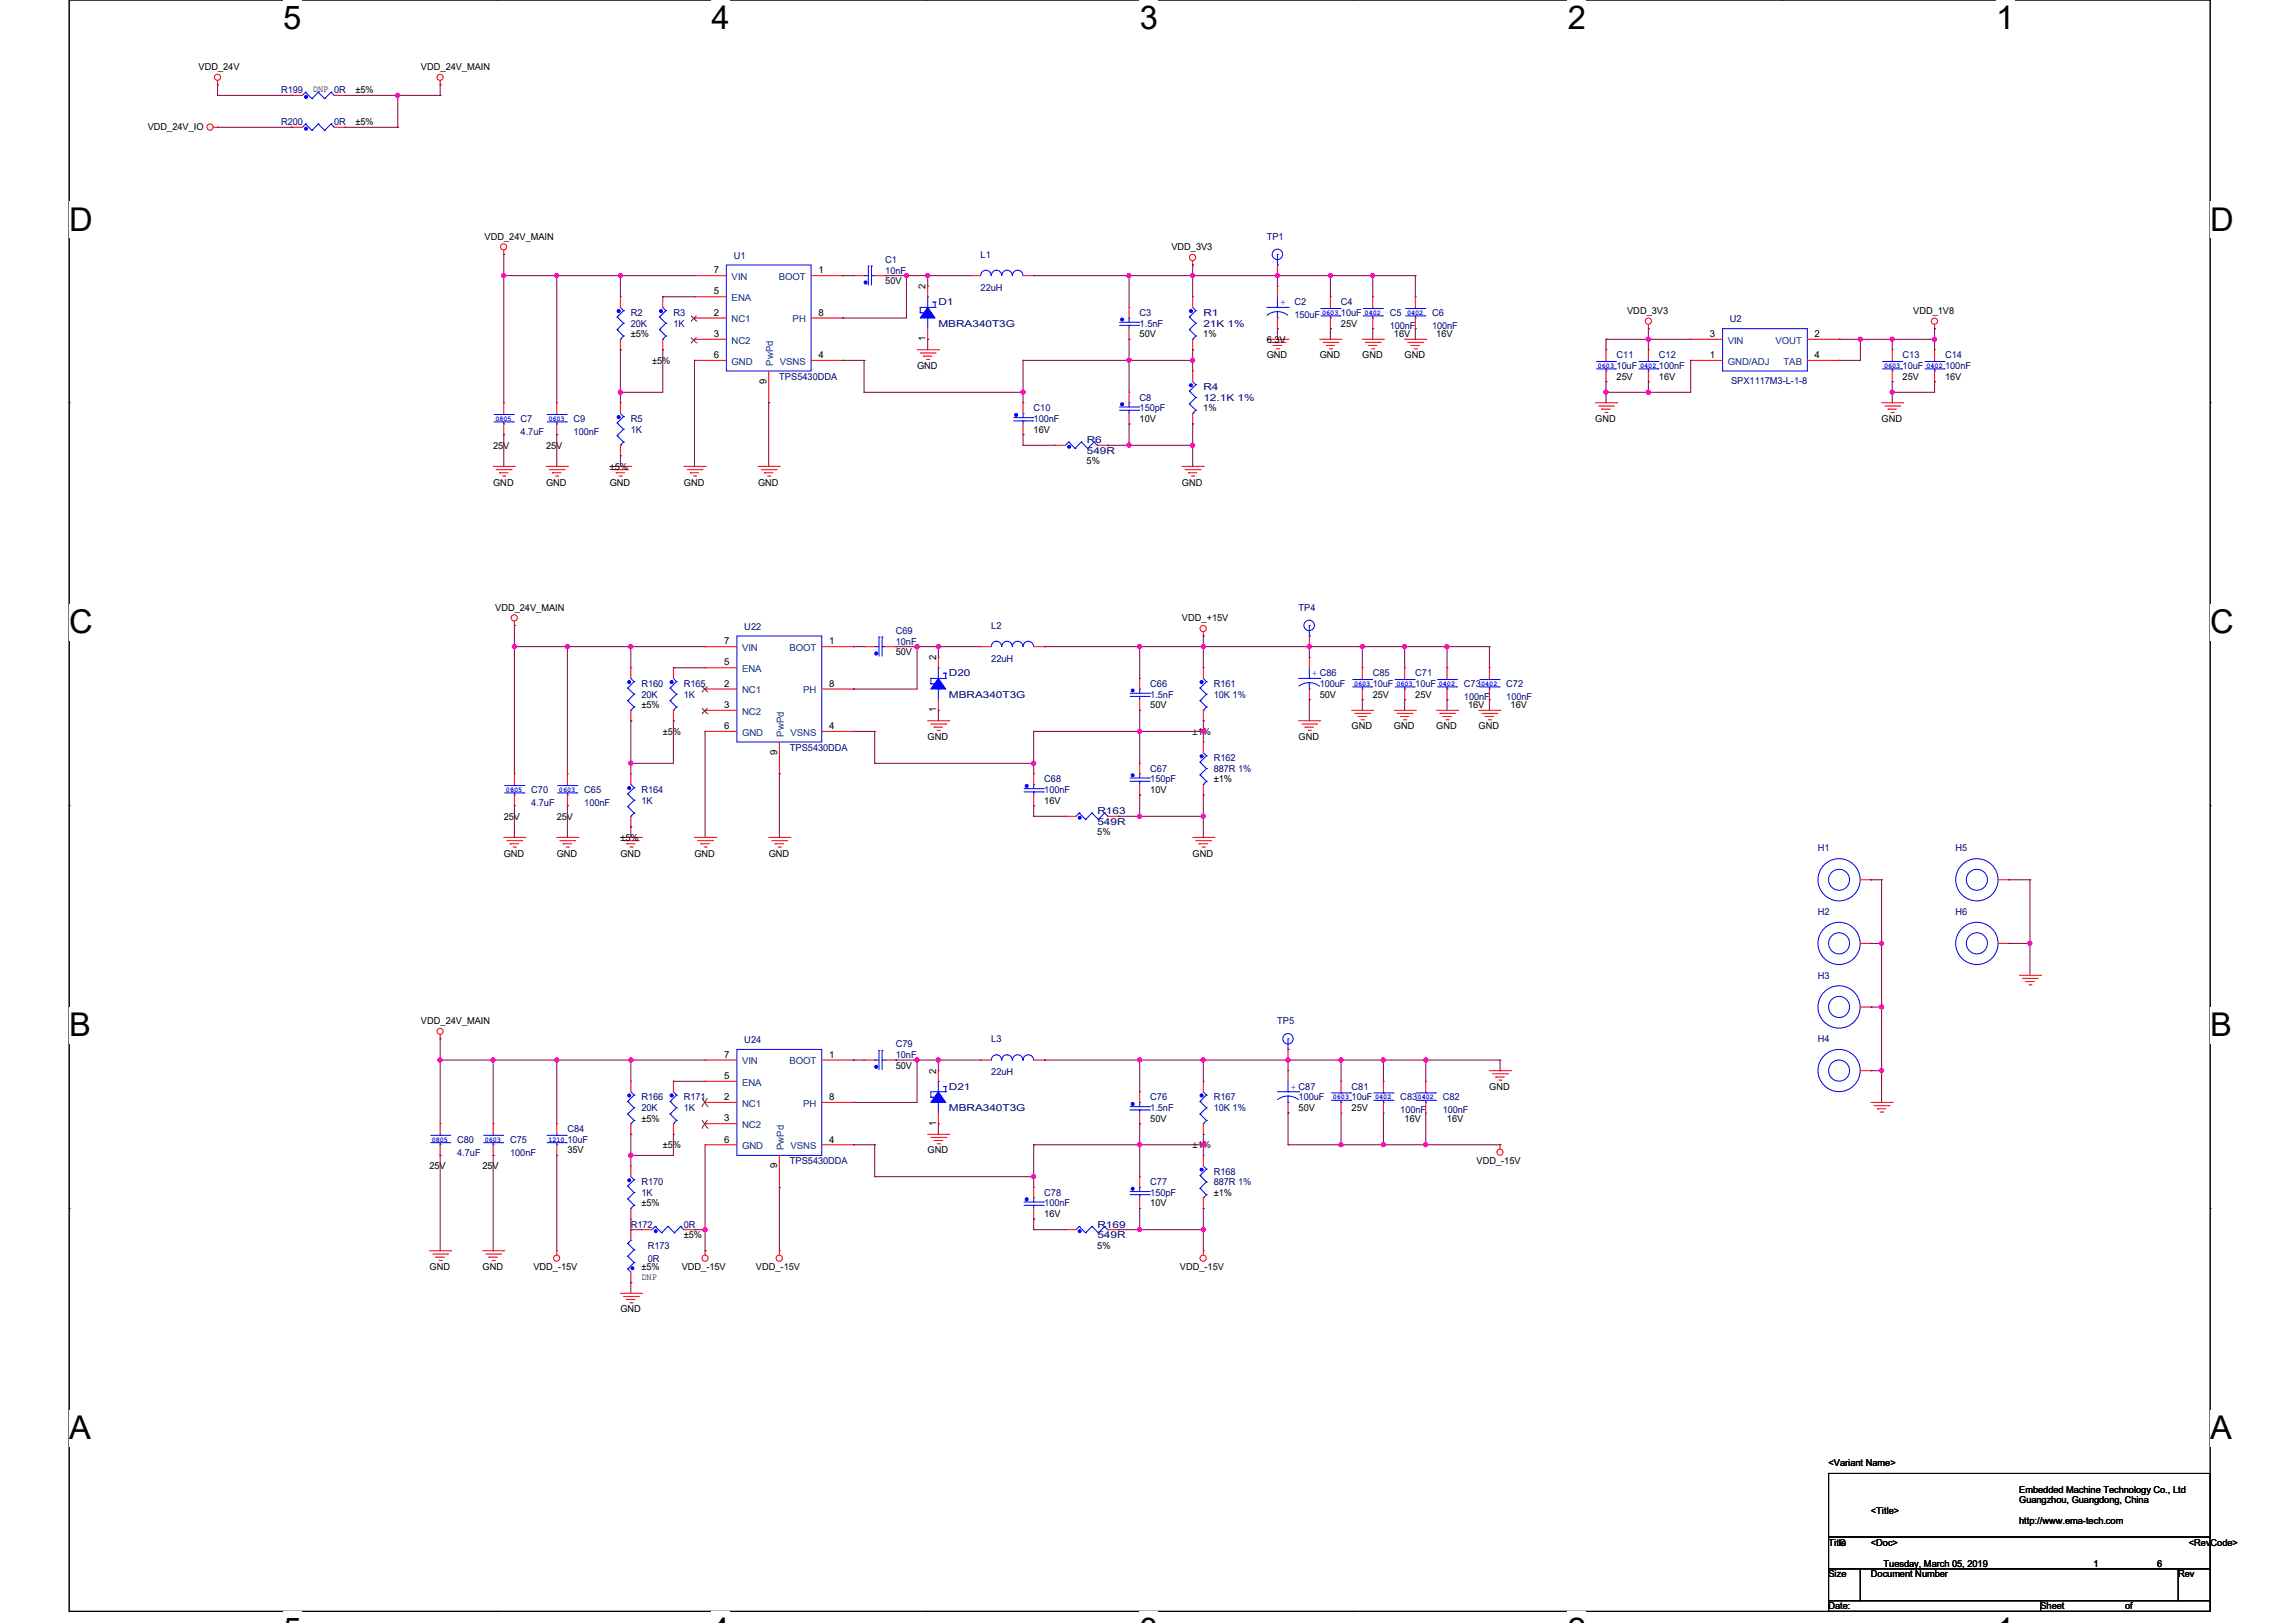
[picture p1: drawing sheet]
<svg xmlns="http://www.w3.org/2000/svg" width="297mm" height="210mm" viewBox="0 0 297 210" stroke-linecap="round" stroke-linejoin="round" font-family="sans-serif">
<defs><g id="words">
<g font-size="4.2">
<text x="36.7" y="3.8">5</text>
<text x="92.1" y="3.8">4</text>
<text x="147.5" y="3.8">3</text>
<text x="202.9" y="3.8">2</text>
<text x="258.3" y="3.8">1</text>
<text x="9" y="29.8">D</text>
<text x="286" y="29.8">D</text>
<text x="9" y="82">C</text>
<text x="286" y="82">C</text>
<text x="9" y="134.1">B</text>
<text x="286" y="134.1">B</text>
<text x="9" y="186.2">A</text>
<text x="286" y="186.2">A</text>
</g>
<g font-size="1.2">
<text x="25.7" y="9.1">VDD_24V</text>
<text x="40.5" y="11.9">DNP 0R</text>
<text x="54.5" y="9.1">VDD_24V_MAIN</text>
<text x="19.1" y="16.8">VDD_24V_IO</text>
<text x="46" y="12.1">±5%</text>
<text x="46" y="16.2">±5%</text>
<text x="62.7" y="31">VDD_24V_MAIN</text>
<text x="92.4" y="35.4">7</text>
<text x="105.9" y="35.4">1</text>
<text x="151.6" y="32.4">VDD_3V3</text>
<text x="92.4" y="38.1">5</text>
<text x="92.4" y="40.9">2</text>
<text x="105.9" y="40.9">8</text>
<text x="114.6" y="36.8">50V</text>
<text x="119.8" y="37.4" transform="rotate(-90 119.8 37.4)">2</text>
<text x="210.6" y="40.6">VDD_3V3</text>
<text x="247.6" y="40.6">VDD_1V8</text>
<text x="81.6" y="43.6">±5%</text>
<text x="84.4" y="47.1">±5%</text>
<text x="92.4" y="43.6">3</text>
<text x="92.4" y="46.3">6</text>
<text x="105.9" y="46.3">4</text>
<text x="118.7" y="47.8">GND</text>
<text x="119.8" y="44.2" transform="rotate(-90 119.8 44.2)">1</text>
<text x="147.5" y="43.6">50V</text>
<text x="155.7" y="43.6">1%</text>
<text x="163.9" y="46.4">GND</text>
<text x="163.9" y="44.3">6.3V</text>
<text x="170.8" y="46.4">GND</text>
<text x="173.5" y="42.3">25V</text>
<text x="176.3" y="46.4">GND</text>
<text x="180.4" y="43.6">16V</text>
<text x="181.8" y="46.4">GND</text>
<text x="185.9" y="43.6">16V</text>
<text x="221.3" y="46.3">1</text>
<text x="221.3" y="43.6">3</text>
<text x="234.8" y="43.6">2</text>
<text x="234.8" y="46.3">4</text>
<text x="99.2" y="49.7" transform="rotate(-90 99.2 49.7)">9</text>
<text x="155.7" y="53.2">1%</text>
<text x="209.2" y="49.1">25V</text>
<text x="214.7" y="49.1">16V</text>
<text x="246.2" y="49.1">25V</text>
<text x="251.7" y="49.1">16V</text>
<text x="63.8" y="58">25V</text>
<text x="70.7" y="58">25V</text>
<text x="133.8" y="56">16V</text>
<text x="147.5" y="54.6">10V</text>
<text x="206.4" y="54.6">GND</text>
<text x="243.5" y="54.6">GND</text>
<text x="63.8" y="62.8">GND</text>
<text x="70.7" y="62.8">GND</text>
<text x="78.9" y="62.8">GND</text>
<text x="78.9" y="60.8">±5%</text>
<text x="88.5" y="62.8">GND</text>
<text x="98.1" y="62.8">GND</text>
<text x="140.6" y="60.1">5%</text>
<text x="153" y="62.8">GND</text>
<text x="64.1" y="79">VDD_24V_MAIN</text>
<text x="93.7" y="83.4">7</text>
<text x="107.3" y="83.4">1</text>
<text x="153" y="80.4">VDD_+15V</text>
<text x="93.7" y="86.1">5</text>
<text x="93.7" y="88.9">2</text>
<text x="107.3" y="88.9">8</text>
<text x="115.9" y="84.8">50V</text>
<text x="121.1" y="85.4" transform="rotate(-90 121.1 85.4)">2</text>
<text x="83" y="91.7">±5%</text>
<text x="85.8" y="95.1">±5%</text>
<text x="93.7" y="91.6">3</text>
<text x="93.7" y="94.3">6</text>
<text x="107.3" y="94.3">4</text>
<text x="120" y="95.8">GND</text>
<text x="121.1" y="92.2" transform="rotate(-90 121.1 92.2)">1</text>
<text x="148.9" y="91.7">50V</text>
<text x="154.3" y="95.1">±1%</text>
<text x="168.1" y="95.8">GND</text>
<text x="170.8" y="90.3">50V</text>
<text x="174.9" y="94.4">GND</text>
<text x="177.6" y="90.3">25V</text>
<text x="180.4" y="94.4">GND</text>
<text x="183.1" y="90.3">25V</text>
<text x="185.9" y="94.4">GND</text>
<text x="190" y="91.7">16V</text>
<text x="191.4" y="94.4">GND</text>
<text x="195.5" y="91.7">16V</text>
<text x="100.6" y="97.7" transform="rotate(-90 100.6 97.7)">9</text>
<text x="157.1" y="101.2">±1%</text>
<text x="65.2" y="106">25V</text>
<text x="72" y="106">25V</text>
<text x="135.1" y="104">16V</text>
<text x="148.9" y="102.6">10V</text>
<text x="65.2" y="110.8">GND</text>
<text x="72" y="110.8">GND</text>
<text x="80.3" y="110.8">GND</text>
<text x="80.3" y="108.8">±5%</text>
<text x="89.9" y="110.8">GND</text>
<text x="99.5" y="110.8">GND</text>
<text x="142" y="108.1">5%</text>
<text x="154.3" y="110.8">GND</text>
<text x="54.5" y="132.5">VDD_24V_MAIN</text>
<text x="93.7" y="136.9">7</text>
<text x="107.3" y="136.9">1</text>
<text x="93.7" y="139.6">5</text>
<text x="93.7" y="142.3">2</text>
<text x="107.3" y="142.3">8</text>
<text x="115.9" y="138.3">50V</text>
<text x="121.1" y="139" transform="rotate(-90 121.1 139)">2</text>
<text x="168.1" y="143.8">50V</text>
<text x="174.9" y="143.8">25V</text>
<text x="192.7" y="141">GND</text>
<text x="73.4" y="149.2">35V</text>
<text x="83" y="145.1">±5%</text>
<text x="85.8" y="148.6">±5%</text>
<text x="93.7" y="145.1">3</text>
<text x="93.7" y="147.8">6</text>
<text x="107.3" y="147.8">4</text>
<text x="120" y="149.2">GND</text>
<text x="121.1" y="145.7" transform="rotate(-90 121.1 145.7)">1</text>
<text x="148.9" y="145.1">50V</text>
<text x="154.3" y="148.6">±1%</text>
<text x="181.8" y="145.1">16V</text>
<text x="187.2" y="145.1">16V</text>
<text x="55.6" y="151.3">25V</text>
<text x="62.4" y="151.3">25V</text>
<text x="100.6" y="151.2" transform="rotate(-90 100.6 151.2)">9</text>
<text x="157.1" y="154.8">±1%</text>
<text x="191.1" y="150.6">VDD_-15V</text>
<text x="83" y="156.1">±5%</text>
<text x="88.5" y="160.2">±5%</text>
<text x="135.1" y="157.5">16V</text>
<text x="142" y="161.6">5%</text>
<text x="148.9" y="156.1">10V</text>
<text x="55.6" y="164.3">GND</text>
<text x="62.4" y="164.3">GND</text>
<text x="69" y="164.3">VDD_-15V</text>
<text x="83" y="165.6">DNP</text>
<text x="83" y="164.3">±5%</text>
<text x="88.2" y="164.3">VDD_-15V</text>
<text x="97.8" y="164.3">VDD_-15V</text>
<text x="152.7" y="164.3">VDD_-15V</text>
<text x="80.3" y="169.8">GND</text>
<text x="236.6" y="189.7">&lt;Variant Name&gt;</text>
<text x="242.1" y="195.9">&lt;Title&gt;</text>
<text x="261.3" y="193.1">Embedded Machine Technology Co., Ltd</text>
<text x="261.3" y="197.3">http://www.ema-tech.com</text>
<text x="261.3" y="194.5">Guangzhou, Guangdong, China</text>
<text x="236.6" y="200">Title</text>
<text x="238" y="200">C</text>
<text x="242.1" y="200">&lt;Doc&gt;</text>
<text x="243.8" y="202.8">Tuesday, March 05, 2019</text>
<text x="270.9" y="202.8">1</text>
<text x="279.1" y="202.8">6</text>
<text x="283.3" y="200">&lt;RevCode&gt;</text>
<text x="236.6" y="204.1">Size</text>
<text x="236.6" y="208.2">Date:</text>
<text x="242.1" y="204.1">Document Number</text>
<text x="264.1" y="208.2">Sheet</text>
<text x="275" y="208.2">of</text>
<text x="281.9" y="204.1">Rev</text>
</g>
<g font-size="1.2" fill="#000080">
<text x="36.4" y="12.1">R199</text>
<text x="36.4" y="16.2">R200</text>
<text x="43.2" y="16.2">0R</text>
<text x="94.9" y="33.5">U1</text>
<text x="114.6" y="34">C1</text>
<text x="114.6" y="35.4">10nF</text>
<text x="126.9" y="33.4">L1</text>
<text x="163.9" y="31">TP1</text>
<text x="81.6" y="40.9">R2</text>
<text x="87.1" y="40.9">R3</text>
<text x="121.4" y="39.5">D1</text>
<text x="126.9" y="37.6">22uH</text>
<text x="147.5" y="40.9">C3</text>
<text x="155.7" y="40.9">R1</text>
<text x="167.5" y="39.5">C2</text>
<text x="167.5" y="41.2">150uF</text>
<text x="173.5" y="39.5">C4</text>
<text x="173.5" y="40.9">10uF</text>
<text x="179.8" y="40.9">C5</text>
<text x="185.3" y="40.9">C6</text>
<text x="223.9" y="41.7">U2</text>
<text x="81.6" y="42.3">20K</text>
<text x="87.1" y="42.3">1K</text>
<text x="121.4" y="42.3">MBRA340T3G</text>
<text x="147.5" y="42.3">1.5nF</text>
<text x="155.7" y="42.3">21K 1%</text>
<text x="179.8" y="42.5">100nF</text>
<text x="185.3" y="42.5">100nF</text>
<text x="209.2" y="46.4">C11</text>
<text x="209.2" y="47.8">10uF</text>
<text x="214.7" y="46.4">C12</text>
<text x="214.7" y="47.8">100nF</text>
<text x="246.2" y="46.4">C13</text>
<text x="246.2" y="47.8">10uF</text>
<text x="251.7" y="46.4">C14</text>
<text x="251.7" y="47.8">100nF</text>
<text x="100.9" y="49.1">TPS5430DDA</text>
<text x="133.8" y="53.2">C10</text>
<text x="147.5" y="51.9">C8</text>
<text x="147.5" y="53.2">150pF</text>
<text x="155.7" y="50.5">R4</text>
<text x="155.7" y="51.9">12.1K 1%</text>
<text x="224" y="49.7">SPX1117M3-L-1-8</text>
<text x="67.4" y="54.6">C7</text>
<text x="67.4" y="56.3">4.7uF</text>
<text x="74.2" y="54.6">C9</text>
<text x="74.2" y="56.3">100nF</text>
<text x="81.6" y="54.6">R5</text>
<text x="81.6" y="56">1K</text>
<text x="133.8" y="54.6">100nF</text>
<text x="140.6" y="57.4">R6</text>
<text x="140.6" y="58.7">549R</text>
<text x="96.3" y="81.5">U22</text>
<text x="115.9" y="82">C69</text>
<text x="115.9" y="83.4">10nF</text>
<text x="128.3" y="81.4">L2</text>
<text x="168.1" y="79">TP4</text>
<text x="83" y="88.9">R160</text>
<text x="88.5" y="88.9">R165</text>
<text x="122.8" y="87.5">D20</text>
<text x="128.3" y="85.6">22uH</text>
<text x="148.9" y="88.9">C66</text>
<text x="157.1" y="88.9">R161</text>
<text x="170.8" y="88.9">100uF</text>
<text x="177.6" y="87.5">C85</text>
<text x="177.6" y="88.9">10uF</text>
<text x="183.1" y="87.5">C71</text>
<text x="183.1" y="88.9">10uF</text>
<text x="189.4" y="88.9">C73</text>
<text x="194.9" y="88.9">C72</text>
<text x="83" y="90.3">20K</text>
<text x="88.5" y="90.3">1K</text>
<text x="122.8" y="90.3">MBRA340T3G</text>
<text x="148.9" y="90.3">1.5nF</text>
<text x="157.1" y="90.3">10K 1%</text>
<text x="189.4" y="90.6">100nF</text>
<text x="194.9" y="90.6">100nF</text>
<text x="102.2" y="97.1">TPS5430DDA</text>
<text x="135.1" y="101.2">C68</text>
<text x="148.9" y="99.9">C67</text>
<text x="148.9" y="101.2">150pF</text>
<text x="157.1" y="98.5">R162</text>
<text x="157.1" y="99.9">887R 1%</text>
<text x="68.7" y="102.6">C70</text>
<text x="68.7" y="104.3">4.7uF</text>
<text x="75.6" y="102.6">C65</text>
<text x="75.6" y="104.3">100nF</text>
<text x="83" y="102.6">R164</text>
<text x="83" y="104">1K</text>
<text x="135.1" y="102.6">100nF</text>
<text x="142" y="105.4">R163</text>
<text x="142" y="106.7">549R</text>
<text x="235.3" y="110.2">H1</text>
<text x="253.1" y="110.2">H5</text>
<text x="235.3" y="118.4">H2</text>
<text x="253.1" y="118.4">H6</text>
<text x="235.3" y="126.6">H3</text>
<text x="96.3" y="135">U24</text>
<text x="115.9" y="135.5">C79</text>
<text x="115.9" y="136.9">10nF</text>
<text x="128.3" y="134.9">L3</text>
<text x="165.3" y="132.5">TP5</text>
<text x="235.3" y="134.9">H4</text>
<text x="83" y="142.4">R166</text>
<text x="83" y="143.8">20K</text>
<text x="88.5" y="142.4">R171</text>
<text x="88.5" y="143.8">1K</text>
<text x="122.8" y="141">D21</text>
<text x="122.8" y="143.8">MBRA340T3G</text>
<text x="128.3" y="139.1">22uH</text>
<text x="148.9" y="142.4">C76</text>
<text x="148.9" y="143.8">1.5nF</text>
<text x="157.1" y="142.4">R167</text>
<text x="157.1" y="143.8">10K 1%</text>
<text x="168.1" y="142.4">100uF</text>
<text x="174.9" y="141">C81</text>
<text x="174.9" y="142.4">10uF</text>
<text x="181.2" y="142.4">C83</text>
<text x="186.7" y="142.4">C82</text>
<text x="59.2" y="147.9">C80</text>
<text x="59.2" y="149.5">4.7uF</text>
<text x="66" y="147.9">C75</text>
<text x="66" y="149.5">100nF</text>
<text x="73.4" y="146.5">C84</text>
<text x="73.4" y="147.9">10uF</text>
<text x="181.2" y="144">100nF</text>
<text x="186.7" y="144">100nF</text>
<text x="83" y="153.4">R170</text>
<text x="83" y="154.8">1K</text>
<text x="102.2" y="150.6">TPS5430DDA</text>
<text x="135.1" y="154.8">C78</text>
<text x="148.9" y="153.4">C77</text>
<text x="148.9" y="154.8">150pF</text>
<text x="157.1" y="152">R168</text>
<text x="157.1" y="153.4">887R 1%</text>
<text x="81.6" y="158.9">R172</text>
<text x="83.8" y="161.6">R173</text>
<text x="88.5" y="158.9">0R</text>
<text x="135.1" y="156.1">100nF</text>
<text x="142" y="158.9">R169</text>
<text x="142" y="160.2">549R</text>
<text x="83.8" y="163.2">0R</text>
</g>
<g font-size="1.2" fill="#004080">
<text x="94.7" y="36.2">VIN</text>
<text x="94.7" y="39">ENA</text>
<text x="94.7" y="41.7">NC1</text>
<text x="100.8" y="36.2">BOOT</text>
<text x="102.6" y="41.7">PH</text>
<text x="94.7" y="44.5">NC2</text>
<text x="94.7" y="47.2">GND</text>
<text x="100.1" y="47.3" transform="rotate(-90 100.1 47.3)">PwPd</text>
<text x="100.9" y="47.2">VSNS</text>
<text x="223.6" y="47.2">GND/ADJ</text>
<text x="223.6" y="44.5">VIN</text>
<text x="229.8" y="44.5">VOUT</text>
<text x="230.8" y="47.2">TAB</text>
<text x="96" y="84.2">VIN</text>
<text x="96" y="87">ENA</text>
<text x="96" y="89.7">NC1</text>
<text x="102.2" y="84.2">BOOT</text>
<text x="103.9" y="89.7">PH</text>
<text x="96" y="92.5">NC2</text>
<text x="96" y="95.2">GND</text>
<text x="101.4" y="95.3" transform="rotate(-90 101.4 95.3)">PwPd</text>
<text x="102.3" y="95.2">VSNS</text>
<text x="96" y="137.7">VIN</text>
<text x="102.2" y="137.7">BOOT</text>
<text x="96" y="140.5">ENA</text>
<text x="96" y="143.2">NC1</text>
<text x="103.9" y="143.2">PH</text>
<text x="96" y="146">NC2</text>
<text x="96" y="148.7">GND</text>
<text x="101.4" y="148.8" transform="rotate(-90 101.4 148.8)">PwPd</text>
<text x="102.3" y="148.7">VSNS</text>
</g>
<g font-size="1.2" fill="#00f">
<text x="165.7" y="39.5">+</text>
<text x="169.8" y="87.5">+ C86</text>
<text x="167.1" y="141">+ C87</text>
</g>
<g font-size="1" fill="#00f">
<text x="171.1" y="40.7">0603</text>
<text x="176.6" y="40.7">0402</text>
<text x="182.1" y="40.7">0402</text>
<text x="206.8" y="47.6">0603</text>
<text x="212.3" y="47.6">0402</text>
<text x="243.8" y="47.6">0603</text>
<text x="249.3" y="47.6">0402</text>
<text x="64.1" y="54.4">0805</text>
<text x="71" y="54.4">0603</text>
<text x="175.2" y="88.7">0603</text>
<text x="180.7" y="88.7">0603</text>
<text x="186.2" y="88.7">0402</text>
<text x="191.7" y="88.7">0402</text>
<text x="65.5" y="102.4">0805</text>
<text x="72.3" y="102.4">0603</text>
<text x="172.5" y="142.2">0603</text>
<text x="178" y="142.2">0402</text>
<text x="183.5" y="142.2">0402</text>
<text x="55.9" y="147.7">0805</text>
<text x="62.7" y="147.7">0603</text>
<text x="71" y="147.7">1210</text>
</g>
</g></defs>
<path d="M9 0h277v208.5h-277z" fill="none" stroke="#000" stroke-width=".13"/>
<g fill="#fff">
<path d="M36.7 0h2.3v4.7h-2.3z"/>
<path d="M36.7 208.5h2.3v1.5h-2.3z"/>
</g>
<path d="M64.4 0h.1M64.4 208.5h.1" fill="none" stroke="#000" stroke-width=".13"/>
<g fill="#fff">
<path d="M92.1 0h2.3v4.7h-2.3z"/>
<path d="M92.1 208.5h2.3v1.5h-2.3z"/>
</g>
<path d="M119.8 0h.1M119.8 208.5h.1" fill="none" stroke="#000" stroke-width=".13"/>
<g fill="#fff">
<path d="M147.5 0h2.3v4.7h-2.3z"/>
<path d="M147.5 208.5h2.3v1.5h-2.3z"/>
</g>
<path d="M175.2 0h.1M175.2 208.5h.1" fill="none" stroke="#000" stroke-width=".13"/>
<g fill="#fff">
<path d="M202.9 0h2.4v4.7h-2.4z"/>
<path d="M202.9 208.5h2.4v1.5h-2.4z"/>
</g>
<path d="M230.6 0h.1M230.6 208.5h.1" fill="none" stroke="#000" stroke-width=".13"/>
<g fill="#fff">
<path d="M258.3 0h2.4v4.7h-2.4z"/>
<path d="M258.3 208.5h2.4v1.5h-2.4z"/>
<path d="M9 26.1h3v4.7h-3z"/>
<path d="M286 26.1h3.1v4.7h-3.1z"/>
<path d="M9 78.2h3v4.7h-3z"/>
<path d="M286 78.2h3.1v4.7h-3.1z"/>
</g>
<path d="M9 52.1h.1M286 52.1h.1" fill="none" stroke="#000" stroke-width=".13"/>
<g fill="#fff">
<path d="M9 130.3h2.8v4.7h-2.8z"/>
<path d="M286 130.3h2.8v4.7h-2.8z"/>
</g>
<path d="M9 104.2h.1M286 104.2h.1" fill="none" stroke="#000" stroke-width=".13"/>
<g fill="#fff">
<path d="M9 182.4h2.8v4.7h-2.8z"/>
<path d="M286 182.4h2.8v4.7h-2.8z"/>
</g>
<path d="M9 156.4h.1M286 156.4h.1M236.6 190.6h49.4v8.3h-49.4zM236.6 198.9h49.4v4.1h-49.4zM236.6 203h4.1v4.1h-4.1zM236.6 207.1h27.5v1.4h-27.5zM240.7 203h41.2v4.1h-41.2zM264.1 207.1h21.9v1.4h-21.9zM281.9 203h4.1v4.1h-4.1z" fill="none" stroke="#000" stroke-width=".13"/>
<g fill="none" stroke="#f00" stroke-width=".13">
<path d="M27.6 16.5h.6M28.2 11h.1M28.2 16.5h.1M28.2 10.4v.6M37.8 12.3h.1M37.8 16.5h.1M37.8 16.5h1.3M37.8 12.3h1.3M43.2 16.5h1.4M43.2 12.3h1.4M44.6 12.3h.1M44.6 16.5h.1"/>
<path d="M57 11h.1M57 10.4v.6M65.2 32.9h.1M65.2 32.4v.5M80.3 38.4h.1M80.3 38.4v1.4M85.8 38.4h.1M85.8 38.4v1.4M89.9 35.7h.1M89.9 38.4h.1M89.9 35.7h4.1M89.9 38.4h4.1"/>
<path d="M105 35.7h4.1M109.1 35.7h.1M110.4 35.7h.1M110.4 35.7h1.4M113.2 35.7h1.4M114.6 35.7h.1M120.1 37h.1M120.1 37v1.4M125.5 35.7h.1M125.5 35.7h1.4M132.4 35.7h1.4M133.8 35.7h.1"/>
<path d="M146.1 39.8h.1M146.1 39.8v1.3M154.3 34.3h.1M154.3 38.4h.1M154.3 33.7v.6M154.3 38.4v1.4M165.3 37h.1M165.3 35.7h.1M165.3 34.3v1.4M165.3 37v1.4M172.2 38.4h.1M172.2 38.4v1.4"/>
<path d="M177.7 38.4h.1M177.7 38.4v1.4M183.2 38.4h.1M183.2 38.4v1.4M65.2 52.1h.1M65.2 56.2h.1M65.2 52.1v1.4M65.2 54.9v1.3M72.1 52.1h.1M72.1 56.2h.1M72.1 52.1v1.4M72.1 54.9v1.3"/>
<path d="M80.3 52.1h.1M80.3 59h.1M80.3 45.3h.1M80.3 43.9v1.4M80.3 52.1v1.4M80.3 57.6v1.4M85.8 45.3h.1M85.8 43.9v1.4M89.9 41.1h.1M89.9 43.9h.1M89.9 46.6h.1M89.9 43.9h4.1"/>
<path d="M89.9 46.6h4.1M89.9 41.1h4.1M99.5 52.1h.1M99.5 48v4.1M105 46.6h4.1M105 41.1h4.1M109.1 46.6h.1M109.1 41.1h.1M118.7 45.3h2.7M119.1 45.7h1.9M119.5 46.1h.1M119.5 46.1h1.1"/>
<path d="M119.9 46.5h.3M120.1 43.9h.1M120.1 42.5v1.4M120.2 46.5h.1M121 45.7h.1M121.4 45.3h.1M132.4 52.1h.1M132.4 56.2h.1M132.4 52.1v1.4M132.4 54.9v1.3M136.5 57.6h.1M136.5 57.6h1.4"/>
<path d="M142 57.6h1.4M143.4 57.6h.1M146.1 43.9h.1M146.1 50.8h.1M146.1 54.9h.1M146.1 42.5v1.4M146.1 50.8v1.3M146.1 53.5v1.4M154.3 45.3h.1M154.3 48h.1M154.3 54.9h.1M154.3 43.9v1.4"/>
<path d="M154.3 48v1.4M154.3 53.5v1.4M163.9 43.9h2.8M164.4 44.3h1.9M164.8 44.7h.1M164.8 44.7h1.1M165.2 45.1h.3M165.3 42.5h.1M165.3 41.1v1.4M165.5 45.1h.1M166.3 44.3h.1M166.7 43.9h.1"/>
<path d="M170.8 43.9h2.7M171.2 44.3h1.9M171.6 44.7h.1M171.6 44.7h1.1M172 45.1h.3M172.2 42.5h.1M172.2 41.1v1.4M172.3 45.1h.1M173.1 44.3h.1M173.5 43.9h.1M176.3 43.9h2.7M176.7 44.3h1.9"/>
<path d="M177.1 44.7h.1M177.1 44.7h1.1M177.5 45.1h.3M177.7 42.5h.1M177.7 41.1v1.4M177.8 45.1h.1M178.6 44.3h.1M179 43.9h.1M181.8 43.9h2.7M182.2 44.3h1.9M182.6 44.7h.1M182.6 44.7h1.1"/>
<path d="M183 45.1h.3M183.2 42.5h.1M183.2 41.1v1.4M183.3 45.1h.1M184.1 44.3h.1M184.5 43.9h.1M206.5 52.1h2.7M206.9 52.5h1.9M207.3 52.9h.1M207.3 52.9h1.1M207.7 53.4h.3M207.8 45.3h.1"/>
<path d="M207.8 49.4h.1M207.8 45.3v1.3M207.8 48v1.4M208 53.4h.1M208.8 52.5h.1M209.2 52.1h.1M213.3 42.5h.1M213.3 45.3h.1M213.3 49.4h.1M213.3 42v.5M213.3 45.3v1.3M213.3 48v1.4"/>
<path d="M218.8 46.6h.1M218.8 43.9h.1M218.8 43.9h4.1M218.8 46.6h4.1M233.9 43.9h4.1M233.9 46.6h4.1M238 43.9h.1M238 46.6h.1M243.5 52.1h2.7M243.9 52.5h1.9M244.3 52.9h.1M244.3 52.9h1.1"/>
<path d="M244.7 53.4h.3M244.9 45.3h.1M244.9 49.4h.1M244.9 45.3v1.3M244.9 48v1.4M245 53.4h.1M245.8 52.5h.1M246.2 52.1h.1M250.4 42.5h.1M250.4 45.3h.1M250.4 49.4h.1M250.4 42v.5"/>
<path d="M250.4 45.3v1.3M250.4 48v1.4M63.8 60.3h2.8M64.2 60.8h1.9M64.6 61.2h.1M64.6 61.2h1.1M65 61.6h.3M65.3 61.6h.1M66.1 60.8h.1M66.6 60.3h.1M70.7 60.3h2.7M71.1 60.8h1.9"/>
<path d="M71.5 61.2h.1M71.5 61.2h1.1M71.9 61.6h.3M72.2 61.6h.1M73 60.8h.1M73.4 60.3h.1M78.9 60.3h2.7M79.3 60.8h1.9M79.7 61.2h.1M79.7 61.2h1.1M80.1 61.6h.3M80.4 61.6h.1"/>
<path d="M81.2 60.8h.1M81.6 60.3h.1M88.5 60.3h2.7M88.9 60.8h1.9M89.3 61.2h.1M89.3 61.2h1.1M89.7 61.6h.3M90 61.6h.1M90.8 60.8h.1M91.2 60.3h.1M98.1 60.3h2.8M98.5 60.8h1.9"/>
<path d="M98.9 61.2h.1M98.9 61.2h1.1M99.3 61.6h.3M99.6 61.6h.1M100.4 60.8h.1M100.9 60.3h.1M153 60.3h2.7M153.4 60.8h1.9M153.8 61.2h.1M153.8 61.2h1.1M154.2 61.6h.3M154.5 61.6h.1"/>
<path d="M155.3 60.8h.1M155.7 60.3h.1M66.6 80.9h.1M66.6 80.4v.5M81.6 86.4h.1M81.6 93.3h.1M81.6 86.4v1.4M81.6 91.9v1.4M87.1 86.4h.1M87.1 93.3h.1M87.1 86.4v1.4M87.1 91.9v1.4"/>
<path d="M91.2 83.7h.1M91.2 86.4h.1M91.2 89.2h.1M91.2 91.9h.1M91.2 94.6h.1M91.2 91.9h4.2M91.2 83.7h4.2M91.2 86.4h4.2M91.2 89.2h4.2M91.2 94.6h4.2M100.9 96v4.1M106.3 83.7h4.1"/>
<path d="M106.3 89.2h4.1M106.3 94.6h4.1M110.4 94.6h.1M110.4 89.2h.1M110.4 83.7h.1M111.8 83.7h.1M111.8 83.7h1.4M114.6 83.7h1.3M115.9 83.7h.1M120.1 93.3h2.7M120.5 93.7h1.9M120.9 94.1h.1"/>
<path d="M120.9 94.1h1.1M121.3 94.5h.3M121.4 91.9h.1M121.4 85h.1M121.4 85v1.4M121.4 90.5v1.4M121.6 94.5h.1M122.4 93.7h.1M122.8 93.3h.1M126.9 83.7h.1M126.9 83.7h1.4M133.8 83.7h1.3"/>
<path d="M135.1 83.7h.1M147.5 98.8h.1M147.5 87.8h.1M147.5 91.9h.1M147.5 87.8v1.4M147.5 90.5v1.4M147.5 98.8v1.3M155.7 82.3h.1M155.7 86.4h.1M155.7 93.3h.1M155.7 96h.1M155.7 81.7v.6"/>
<path d="M155.7 86.4v1.4M155.7 91.9v1.4M155.7 96v1.4M168.1 93.3h2.7M168.5 93.7h1.9M168.9 94.1h.1M168.9 94.1h1.1M169.3 94.5h.3M169.4 83.7h.1M169.4 85h.1M169.4 90.5h.1M169.4 82.3v1.4"/>
<path d="M169.4 85v1.4M169.4 89.2v1.3M169.6 94.5h.1M170.4 93.7h.1M170.8 93.3h.1M174.9 91.9h2.8M175.3 92.3h1.9M175.7 92.7h.1M175.7 92.7h1.1M176.1 93.1h.3M176.3 86.4h.1M176.3 90.5h.1"/>
<path d="M176.3 86.4v1.4M176.3 89.2v1.3M176.4 93.1h.1M177.2 92.3h.1M177.7 91.9h.1M180.4 91.9h2.8M180.8 92.3h1.9M181.2 92.7h.1M181.2 92.7h1.1M181.6 93.1h.3M181.8 86.4h.1M181.8 90.5h.1"/>
<path d="M181.8 86.4v1.4M181.8 89.2v1.3M181.9 93.1h.1M182.7 92.3h.1M183.2 91.9h.1M185.9 91.9h2.7M186.3 92.3h1.9M186.7 92.7h.1M186.7 92.7h1.1M187.1 93.1h.3M187.3 86.4h.1M187.3 90.5h.1"/>
<path d="M187.3 86.4v1.4M187.3 89.2v1.3M187.4 93.1h.1M188.2 92.3h.1M188.6 91.9h.1M191.4 91.9h2.7M191.8 92.3h1.9M192.2 92.7h.1M192.2 92.7h1.1M192.6 93.1h.3M192.7 86.4h.1M192.7 90.5h.1"/>
<path d="M192.7 86.4v1.4M192.7 89.2v1.3M192.9 93.1h.1M193.7 92.3h.1M194.1 91.9h.1M65.2 108.4h2.7M65.6 108.8h1.9M66 109.2h.1M66 109.2h1.1M66.4 109.6h.3M66.6 100.1h.1M66.6 104.2h.1"/>
<path d="M66.6 100.1v1.4M66.6 102.9v1.3M66.7 109.6h.1M67.5 108.8h.1M67.9 108.4h.1M72.1 108.4h2.7M72.5 108.8h1.9M72.9 109.2h.1M72.9 109.2h1.1M73.3 109.6h.3M73.4 100.1h.1M73.4 104.2h.1"/>
<path d="M73.4 100.1v1.4M73.4 102.9v1.3M73.6 109.6h.1M74.4 108.8h.1M74.8 108.4h.1M80.3 108.4h2.7M80.7 108.8h1.9M81.1 109.2h.1M81.1 109.2h1.1M81.5 109.6h.3M81.6 100.1h.1M81.6 107h.1"/>
<path d="M81.6 100.1v1.4M81.6 105.6v1.4M81.8 109.6h.1M82.6 108.8h.1M83 108.4h.1M89.9 108.4h2.7M90.3 108.8h1.9M90.7 109.2h.1M90.7 109.2h1.1M91.1 109.6h.3M91.4 109.6h.1M92.2 108.8h.1"/>
<path d="M92.6 108.4h.1M99.5 108.4h2.7M99.9 108.8h1.9M100.3 109.2h.1M100.3 109.2h1.1M100.7 109.6h.3M100.9 100.1h.1M101 109.6h.1M101.8 108.8h.1M102.2 108.4h.1M133.8 100.1h.1M133.8 104.2h.1"/>
<path d="M133.8 100.1v1.4M133.8 102.9v1.3M137.9 105.6h.1M137.9 105.6h1.4M143.4 105.6h1.3M144.7 105.6h.1M147.5 102.9h.1M147.5 101.5v1.4M154.3 108.4h2.8M154.7 108.8h2M155.2 109.2h.1M155.2 109.2h1.1"/>
<path d="M155.6 109.6h.3M155.7 102.9h.1M155.7 101.5v1.4M155.9 109.6h.1M156.7 108.8h.1M157.1 108.4h.1M240.7 113.8h1.4M242.1 113.8h.1M258.6 113.8h1.3M259.9 113.8h.1M57 134.4h.1M57 133.9v.5"/>
<path d="M81.6 139.9h.1M81.6 139.9v1.4M87.1 139.9h.1M87.1 139.9v1.4M91.2 137.2h.1M91.2 139.9h.1M91.2 137.2h4.2M91.2 139.9h4.2M106.3 137.2h4.1M110.4 137.2h.1M111.8 137.2h.1M111.8 137.2h1.4"/>
<path d="M114.6 137.2h1.3M115.9 137.2h.1M121.4 138.5h.1M121.4 138.5v1.4M126.9 137.2h.1M126.9 137.2h1.4M133.8 137.2h1.3M135.1 137.2h.1M155.7 139.9h.1M155.7 139.9v1.4M166.7 138.5h.1M166.7 137.2h.1"/>
<path d="M166.7 135.8v1.4M166.7 138.5v1.4M173.5 139.9h.1M173.5 139.9v1.4M179 139.9h.1M179 139.9v1.4M184.5 139.9h.1M184.5 139.9v1.4M192.7 138.5h2.8M193.2 138.9h1.9M193.6 139.4h.1M193.6 139.4h1.1"/>
<path d="M194 139.8h.2M194.2 139.8h.1M195.1 138.9h.1M195.5 138.5h.1M240.7 138.5h1.4M240.7 122.1h1.4M240.7 130.3h1.4M242.1 138.5h.1M242.1 122.1h.1M242.1 130.3h.1M258.6 122.1h1.3M259.9 122.1h.1"/>
<path d="M261.3 126.2h2.8M261.7 126.6h2M262.1 127h.1M262.1 127h1.1M262.6 127.4h.2M262.8 127.4h.1M263.7 126.6h.1M264.1 126.2h.1M57 145.4h.1M57 149.5h.1M57 145.4v1.4M57 148.1v1.4"/>
<path d="M63.8 145.4h.1M63.8 149.5h.1M63.8 145.4v1.4M63.8 148.1v1.4M72.1 145.4h.1M72.1 149.5h.1M72.1 145.4v1.4M72.1 148.1v1.4M81.6 150.9h.1M81.6 157.7h.1M81.6 159.1h.1M81.6 146.8h.1"/>
<path d="M81.6 145.4v1.4M81.6 150.9v1.4M81.6 156.4v1.3M81.6 159.1v1.4M83 159.1h.1M83 159.1h1.4M87.1 146.8h.1M87.1 145.4v1.4M88.5 159.1h1.4M89.9 159.1h.1M91.2 142.6h.1M91.2 145.4h.1"/>
<path d="M91.2 148.1h.1M91.2 142.6h4.2M91.2 145.4h4.2M91.2 148.1h4.2M100.9 153.6h.1M100.9 149.5v4.1M106.3 142.6h4.1M106.3 148.1h4.1M110.4 148.1h.1M110.4 142.6h.1M120.1 146.8h2.7M120.5 147.2h1.9"/>
<path d="M120.9 147.6h.1M120.9 147.6h1.1M121.3 148h.3M121.4 145.4h.1M121.4 144v1.4M121.6 148h.1M122.4 147.2h.1M122.8 146.8h.1M133.8 153.6h.1M133.8 157.7h.1M133.8 153.6v1.4M133.8 156.4v1.3"/>
<path d="M137.9 159.1h.1M137.9 159.1h1.4M143.4 159.1h1.3M144.7 159.1h.1M147.5 141.3h.1M147.5 145.4h.1M147.5 152.3h.1M147.5 156.4h.1M147.5 141.3v1.3M147.5 144v1.4M147.5 152.3v1.3M147.5 155v1.4"/>
<path d="M155.7 149.5h.1M155.7 156.4h.1M155.7 146.8h.1M155.7 145.4v1.4M155.7 149.5v1.4M155.7 155v1.4M166.7 144h.1M166.7 142.6v1.4M173.5 144h.1M173.5 142.6v1.4M179 144h.1M179 142.6v1.4"/>
<path d="M184.5 144h.1M184.5 142.6v1.4M194.1 148.1h.1M194.1 148.1v.6M242.1 142.6h2.8M242.5 143.1h2M243 143.5h.1M243 143.5h1.1M243.4 143.9h.2M243.6 143.9h.1M244.5 143.1h.1M244.9 142.6h.1"/>
<path d="M55.6 161.8h2.7M56 162.3h1.9M56.4 162.7h.1M56.4 162.7h1.1M56.8 163.1h.3M57.1 163.1h.1M57.9 162.3h.1M58.3 161.8h.1M62.4 161.8h2.8M62.9 162.3h1.9M63.3 162.7h.1M63.3 162.7h1.1"/>
<path d="M63.7 163.1h.2M63.9 163.1h.1M64.8 162.3h.1M65.2 161.8h.1M72.1 161.8h.1M72.1 161.8v.6M80.3 167.3h2.7M80.7 167.7h1.9M81.1 168.1h.1M81.1 168.1h1.1M81.5 168.6h.3M81.6 166h.1"/>
<path d="M81.6 164.6v1.4M81.8 168.6h.1M82.6 167.7h.1M83 167.3h.1M91.2 161.8h.1M91.2 161.8v.6M100.9 161.8h.1M100.9 161.8v.6M155.7 161.8h.1M155.7 161.8v.6"/>
<circle cx="27.2" cy="16.4" r=".4"/>
<circle cx="28.2" cy="10" r=".4"/>
<circle cx="56.9" cy="10" r=".39"/>
<circle cx="65.2" cy="31.9" r=".4"/>
<circle cx="154.3" cy="33.3" r=".4"/>
<circle cx="213.3" cy="41.6" r=".4"/>
<circle cx="250.3" cy="41.6" r=".4"/>
<circle cx="66.5" cy="79.9" r=".4"/>
<circle cx="155.7" cy="81.3" r=".4"/>
<circle cx="56.9" cy="133.4" r=".39"/>
<circle cx="194.1" cy="149.1" r=".4"/>
<circle cx="72" cy="162.8" r=".4"/>
<circle cx="91.2" cy="162.8" r=".4"/>
<circle cx="100.8" cy="162.8" r=".4"/>
<circle cx="155.7" cy="162.8" r=".4"/>
</g>
<g fill="none" stroke="#00f" stroke-width=".13">
<path d="M39.5 11.9h.1M39.5 16h.1M39.5 11.9l-.4 .4M39.5 11.9l.9 .9M39.5 16l-.4 .5M39.5 16l.9 .9M40.4 12.8h.1M40.4 16.9h.1M41.2 11.9h.1M41.2 16h.1M41.2 11.9l-.8 .9M41.2 11.9l.8 .9"/>
<path d="M41.2 16l-.8 .9M41.2 16l.8 .9M42 12.8h.1M42 16.9h.1M42.8 11.9h.1M42.8 16h.1M42.8 11.9l-.8 .9M42.8 11.9l.4 .4M42.8 16l-.8 .9M42.8 16l.4 .5M43.2 12.3h.1M43.2 16.5h.1"/>
<path d="M80.3 39.8l.4 .4M85.8 39.8l.4 .4M94 34.3h11v13.7h-11zM111.8 35.7h.1M111.8 35.7h.6M112.4 34.4h.1M112.4 34.4v2.5M112.8 34.4h.1M112.8 35.7h.1M112.8 35.7h.4M112.8 34.4v2.5M120.1 38.4h.1"/>
<path d="M120.1 38.4v1.4M120.7 39.1h.1M120.7 39.1h.3M121 39.8h.1M121 39.1h.1M121 39.8h-1.9v.7M121 39.1v.7M126.9 35.7a.68 .68 0 0 1 .7-.7 .68 .68 0 0 1 .7 .7 .67 .67 0 0 1 .7-.7 .68 .68 0 0 1 .6 .7 .69 .69 0 0 1 .7-.7 .69 .69 0 0 1 .7 .7M131 35.7a.68 .68 0 0 1 .7-.7 .68 .68 0 0 1 .7 .7M154.3 39.8l.4 .4M163.9 39.8h2.8M165.3 39.8h.1"/>
<path d="M165.3 34.3h.1M165.3 32.9h.1M165.3 32.9v1.4M165.3 38.4v1.4M166.7 39.8h.1M170.9 39.9h2.5M172.2 39.9h.1M172.2 39.8v.1M173.4 39.9h.1M176.4 39.9h2.5M177.7 39.9h.1M177.7 39.8v.1"/>
<path d="M178.9 39.9h.1M181.9 39.9h2.5M183.2 39.9h.1M183.2 39.8v.1M184.4 39.9h.1M63.9 54.6h2.5M63.9 53.6h2.5M65.2 53.6h.1M65.2 54.9h.1M65.2 53.5v.1M65.2 54.6v.3M66.4 54.6h.1"/>
<path d="M66.4 53.6h.1M70.8 54.6h2.5M70.8 53.6h2.5M72.1 53.6h.1M72.1 54.9h.1M72.1 53.5v.1M72.1 54.6v.3M73.3 54.6h.1M73.3 53.6h.1M79.9 54.7h.1M79.9 56.4h.1M79.9 41h.1"/>
<path d="M79.9 42.7h.1M79.9 54.7l.8 .8M79.9 56.4l.8 .8M79.9 41l.8 .8M79.9 42.7l.8 .8M80.3 57.6h.1M80.3 43.9h.1M80.3 53.5l.4 .4M80.7 53.9h.1M80.7 55.5h.1M80.7 57.2h.1M80.7 40.2h.1"/>
<path d="M80.7 41.8h.1M80.7 43.5h.1M80.7 53.9l-.8 .8M80.7 55.5l-.8 .9M80.7 57.2l-.4 .4M80.7 40.2l-.8 .8M80.7 41.8l-.8 .9M80.7 43.5l-.4 .4M85.3 41h.1M85.3 42.7h.1M85.3 41l.9 .8M85.3 42.7l.9 .8"/>
<path d="M85.8 43.9h.1M86.2 40.2h.1M86.2 41.8h.1M86.2 43.5h.1M86.2 40.2l-.9 .8M86.2 41.8l-.9 .9M86.2 43.5l-.4 .4M119.1 40.5h.1M119.1 40.5h.3M119.4 40.5h.1M120.1 41.1h.1M120.1 41.1v1.4"/>
<path d="M131.2 54.5h2.4M131.2 54h2.4M132.4 53.5h.1M132.4 54.5h.1M132.4 53.5v.5M132.4 54.5v.4M133.6 54.5h.1M133.6 54h.1M138.3 57.2h.1M138.3 57.2l-.4 .4M138.3 57.2l.8 .8M139.1 58h.1"/>
<path d="M139.9 57.2h.1M139.9 57.2l-.8 .8M139.9 57.2l.9 .8M140.8 58h.1M141.6 57.2h.1M141.6 57.2l-.8 .8M141.6 57.2l.4 .4M142 57.6h.1M144.9 42.1h2.4M144.9 41.7h2.4M144.9 53.1h2.4M144.9 52.7h2.4"/>
<path d="M146.1 41.1h.1M146.1 42.1h.1M146.1 52.1h.1M146.1 53.1h.1M146.1 41.1v.6M146.1 42.1v.4M146.1 52.1v.6M146.1 53.1v.4M147.3 42.1h.1M147.3 41.7h.1M147.3 53.1h.1M147.3 52.7h.1"/>
<path d="M153.9 41h.1M153.9 42.7h.1M153.9 50.6h.1M153.9 52.3h.1M153.9 41l.8 .8M153.9 42.7l.8 .8M153.9 50.6l.8 .8M153.9 52.3l.8 .8M154.3 43.9h.1M154.3 53.5h.1M154.3 49.4l.4 .4M154.7 40.2h.1"/>
<path d="M154.7 41.8h.1M154.7 43.5h.1M154.7 49.8h.1M154.7 51.4h.1M154.7 53.1h.1M154.7 40.2l-.8 .8M154.7 41.8l-.8 .9M154.7 43.5l-.4 .4M154.7 49.8l-.8 .8M154.7 51.4l-.8 .9M154.7 53.1l-.4 .4M165.3 41.1h.1"/>
<path d="M165.3 40.3a2.18 2.18 0 0 1 1.4 .5M165.3 40.3a2.18 2.18 0 0 0-1.3 .5M165.3 40.3v.8M170.9 40.9h2.5M172.2 41.1h.1M172.2 40.9v.2M173.4 40.9h.1M176.4 40.9h2.5M177.7 41.1h.1M177.7 40.9v.2M178.9 40.9h.1M181.9 40.9h2.5"/>
<path d="M183.2 41.1h.1M183.2 40.9v.2M184.4 40.9h.1M206.6 47.7h2.5M206.6 46.8h2.5M207.8 46.8h.1M207.8 48h.1M207.8 46.6v.2M207.8 47.7v.3M209.1 47.7h.1M209.1 46.8h.1M212.1 47.7h2.5"/>
<path d="M212.1 46.8h2.5M213.3 46.8h.1M213.3 48h.1M213.3 46.6v.2M213.3 47.7v.3M214.6 47.7h.1M214.6 46.8h.1M222.9 42.5h11v5.5h-11zM243.6 47.7h2.5M243.6 46.8h2.5M244.9 46.8h.1M244.9 48h.1"/>
<path d="M244.9 46.6v.2M244.9 47.7v.3M246.1 47.7h.1M246.1 46.8h.1M249.1 47.7h2.5M249.1 46.8h2.5M250.4 46.8h.1M250.4 48h.1M250.4 46.6v.2M250.4 47.7v.3M251.6 47.7h.1M251.6 46.8h.1"/>
<path d="M81.2 89h.1M81.2 90.7h.1M81.2 89l.9 .8M81.2 90.7l.9 .8M81.6 91.9h.1M81.6 87.8l.5 .4M82.1 88.2h.1M82.1 89.8h.1M82.1 91.5h.1M82.1 88.2l-.9 .8M82.1 89.8l-.9 .9M82.1 91.5l-.5 .4"/>
<path d="M86.7 89h.1M86.7 90.7h.1M86.7 89l.8 .8M86.7 90.7l.8 .8M87.1 91.9h.1M87.1 87.8l.4 .4M87.5 88.2h.1M87.5 89.8h.1M87.5 91.5h.1M87.5 88.2l-.8 .8M87.5 89.8l-.8 .9M87.5 91.5l-.4 .4"/>
<path d="M95.4 82.3h10.9v13.7h-10.9zM113.2 83.7h.1M113.2 83.7h.5M113.7 82.4h.1M113.7 82.4v2.5M114.2 82.4h.1M114.2 83.7h.1M114.2 82.4v2.5M114.2 83.7h.4M120.5 88.5h.1M120.5 88.5h.2M120.7 88.5h.1"/>
<path d="M121.4 89.2h.1M121.4 86.4h.1M121.4 86.4v1.4M121.4 89.2v1.3M122.1 87.1h.1M122.1 87.1h.3M122.4 87.8h.1M122.4 87.1h.1M122.4 87.8h-1.9v.7M122.4 87.1v.7M128.3 83.7a.67 .67 0 0 1 .7-.7 .68 .68 0 0 1 .6 .7 .69 .69 0 0 1 .7-.7 .69 .69 0 0 1 .7 .7M131 83.7a.68 .68 0 0 1 .7-.7 .68 .68 0 0 1 .7 .7 .69 .69 0 0 1 .7-.7 .69 .69 0 0 1 .7 .7"/>
<path d="M146.2 90.1h2.5M146.2 89.7h2.5M147.5 89.2h.1M147.5 90.1h.1M147.5 89.2v.5M147.5 90.1v.4M148.7 90.1h.1M148.7 89.7h.1M155.3 89h.1M155.3 90.7h.1M155.3 98.6h.1M155.3 89l.8 .8"/>
<path d="M155.3 90.7l.8 .8M155.3 98.6l.8 .8M155.7 91.9h.1M155.7 87.8l.4 .4M155.7 97.4l.4 .4M156.1 88.2h.1M156.1 89.8h.1M156.1 91.5h.1M156.1 97.8h.1M156.1 99.4h.1M156.1 88.2l-.8 .8M156.1 89.8l-.8 .9"/>
<path d="M156.1 91.5l-.4 .4M156.1 97.8l-.8 .8M156.1 99.4l-.8 .9M168.1 87.8h2.7M169.4 82.3h.1M169.4 80.9h.1M169.4 89.2h.1M169.4 87.8h.1M169.4 88.3a2.18 2.18 0 0 1 1.4 .5M169.4 88.3a2.18 2.18 0 0 0-1.3 .5M169.4 80.9v1.4M169.4 86.4v1.4"/>
<path d="M169.4 88.3v.9M170.8 87.8h.1M175 88.9h2.5M175 87.9h2.5M176.3 87.9h.1M176.3 89.2h.1M176.3 87.8v.1M176.3 88.9v.3M177.5 88.9h.1M177.5 87.9h.1M180.5 88.9h2.5M180.5 87.9h2.5"/>
<path d="M181.8 87.9h.1M181.8 89.2h.1M181.8 87.8v.1M181.8 88.9v.3M183 88.9h.1M183 87.9h.1M186 88.9h2.5M186 87.9h2.5M187.3 87.9h.1M187.3 89.2h.1M187.3 87.8v.1M187.3 88.9v.3"/>
<path d="M188.5 88.9h.1M188.5 87.9h.1M191.5 88.9h2.5M191.5 87.9h2.5M192.7 87.9h.1M192.7 89.2h.1M192.7 87.8v.1M192.7 88.9v.3M194 88.9h.1M194 87.9h.1M65.3 102.6h2.5M65.3 101.6h2.5"/>
<path d="M66.6 101.6h.1M66.6 102.9h.1M66.6 101.5v.1M66.6 102.6v.3M67.8 102.6h.1M67.8 101.6h.1M72.2 102.6h2.5M72.2 101.6h2.5M73.4 101.6h.1M73.4 102.9h.1M73.4 101.5v.1M73.4 102.6v.3"/>
<path d="M74.7 102.6h.1M74.7 101.6h.1M81.2 102.7h.1M81.2 104.4h.1M81.2 102.7l.9 .8M81.2 104.4l.9 .8M81.6 105.6h.1M81.6 101.5l.5 .4M82.1 101.9h.1M82.1 103.5h.1M82.1 105.2h.1M82.1 101.9l-.9 .8"/>
<path d="M82.1 103.5l-.9 .9M82.1 105.2l-.5 .4M132.5 102.5h2.5M132.5 102h2.5M133.8 101.5h.1M133.8 102.5h.1M133.8 101.5v.5M133.8 102.5v.4M135 102.5h.1M135 102h.1M139.7 105.2h.1M139.7 105.2l-.4 .4"/>
<path d="M139.7 105.2l.8 .8M140.5 106h.1M141.3 105.2h.1M141.3 105.2l-.8 .8M141.3 105.2l.8 .8M142.1 106h.1M143 105.2h.1M143 105.2l-.9 .8M143 105.2l.4 .4M143.4 105.6h.1M146.2 101.1h2.5M146.2 100.7h2.5"/>
<path d="M147.5 100.1h.1M147.5 101.1h.1M147.5 100.1v.6M147.5 101.1v.4M148.7 101.1h.1M148.7 100.7h.1M155.3 100.3h.1M155.3 100.3l.8 .8M155.7 101.5h.1M156.1 101.1h.1M156.1 101.1l-.4 .4M95.4 135.8h10.9v13.7h-10.9z"/>
<path d="M113.2 137.2h.1M113.2 137.2h.5M113.7 135.9h.1M113.7 135.9v2.5M114.2 135.9h.1M114.2 137.2h.1M114.2 137.2h.4M114.2 135.9v2.5M121.4 139.9h.1M121.4 139.9v1.4M128.3 137.2a.67 .67 0 0 1 .7-.7 .67 .67 0 0 1 .6 .7 .69 .69 0 0 1 .7-.7 .69 .69 0 0 1 .7 .7M131 137.2a.68 .68 0 0 1 .7-.7 .68 .68 0 0 1 .7 .7 .69 .69 0 0 1 .7-.7 .69 .69 0 0 1 .7 .7"/>
<path d="M166.7 135.8h.1M166.7 134.4h.1M166.7 134.4v1.4M166.7 139.9v1.4M55.7 147.8h2.5M55.7 146.9h2.5M57 146.9h.1M57 148.1h.1M57 146.8v.1M57 147.8v.3M58.2 147.8h.1M58.2 146.9h.1"/>
<path d="M62.6 147.8h2.4M62.6 146.9h2.4M63.8 146.9h.1M63.8 148.1h.1M63.8 146.8v.1M63.8 147.8v.3M65 147.8h.1M65 146.9h.1M70.8 147.8h2.5M70.8 146.9h2.5M72.1 146.9h.1M72.1 148.1h.1"/>
<path d="M72.1 146.8v.1M72.1 147.8v.3M73.3 147.8h.1M73.3 146.9h.1M81.2 153.5h.1M81.2 155.1h.1M81.2 142.5h.1M81.2 144.1h.1M81.2 153.5l.9 .8M81.2 155.1l.9 .9M81.2 142.5l.9 .8M81.2 144.1l.9 .9"/>
<path d="M81.6 156.4h.1M81.6 145.4h.1M81.6 152.3l.5 .4M81.6 141.3l.5 .4M82.1 152.7h.1M82.1 154.3h.1M82.1 156h.1M82.1 141.7h.1M82.1 143.3h.1M82.1 145h.1M82.1 152.7l-.9 .8M82.1 154.3l-.9 .8"/>
<path d="M82.1 156l-.5 .4M82.1 141.7l-.9 .8M82.1 143.3l-.9 .8M82.1 145l-.5 .4M84.8 158.7h.1M84.8 158.7l.8 .8M84.8 158.7l-.4 .4M85.6 159.5h.1M86.4 158.7h.1M86.4 158.7l.9 .8M86.4 158.7l-.8 .8M86.7 142.5h.1"/>
<path d="M86.7 144.1h.1M86.7 142.5l.8 .8M86.7 144.1l.8 .9M87.1 145.4h.1M87.1 141.3l.4 .4M87.3 159.5h.1M87.5 141.7h.1M87.5 143.3h.1M87.5 145h.1M87.5 141.7l-.8 .8M87.5 143.3l-.8 .8M87.5 145l-.4 .4"/>
<path d="M88.1 158.7h.1M88.1 158.7l-.8 .8M88.1 158.7l.4 .4M88.5 159.1h.1M120.5 142h.1M120.5 142h.2M120.7 142h.1M121.4 142.6h.1M121.4 142.6v1.4M122.1 140.6h.1M122.1 140.6h.3M122.4 141.3h.1"/>
<path d="M122.4 140.6h.1M122.4 141.3h-1.9v.7M122.4 140.6v.7M132.5 156h2.5M132.5 155.5h2.5M133.8 155h.1M133.8 156h.1M133.8 155v.5M133.8 156v.4M135 156h.1M135 155.5h.1M139.7 158.7h.1"/>
<path d="M139.7 158.7l-.4 .4M139.7 158.7l.8 .8M140.5 159.5h.1M141.3 158.7h.1M141.3 158.7l-.8 .8M141.3 158.7l.8 .8M142.1 159.5h.1M143 158.7h.1M143 158.7l-.9 .8M143 158.7l.4 .4M143.4 159.1h.1M146.2 143.6h2.5"/>
<path d="M146.2 143.2h2.5M146.2 154.6h2.5M146.2 154.2h2.5M147.5 142.6h.1M147.5 143.6h.1M147.5 153.6h.1M147.5 154.6h.1M147.5 142.6v.6M147.5 143.6v.4M147.5 153.6v.6M147.5 154.6v.4M148.7 143.6h.1"/>
<path d="M148.7 143.2h.1M148.7 154.6h.1M148.7 154.2h.1M155.3 152.1h.1M155.3 153.8h.1M155.3 142.5h.1M155.3 144.1h.1M155.3 152.1l.8 .8M155.3 153.8l.8 .8M155.3 142.5l.8 .8M155.3 144.1l.8 .9M155.7 155h.1"/>
<path d="M155.7 145.4h.1M155.7 150.9l.4 .4M155.7 141.3l.4 .4M156.1 151.3h.1M156.1 152.9h.1M156.1 154.6h.1M156.1 141.7h.1M156.1 143.3h.1M156.1 145h.1M156.1 151.3l-.8 .8M156.1 152.9l-.8 .9M156.1 154.6l-.4 .4"/>
<path d="M156.1 141.7l-.8 .8M156.1 143.3l-.8 .8M156.1 145l-.4 .4M165.3 141.3h2.8M166.7 142.6h.1M166.7 141.3h.1M166.7 141.8a2.19 2.19 0 0 1 1.3 .5M166.7 141.8a2.19 2.19 0 0 0-1.4 .5M166.7 141.8v.8M168.1 141.3h.1M172.3 142.4h2.5M172.3 141.4h2.5"/>
<path d="M173.5 141.4h.1M173.5 142.6h.1M173.5 141.3v.1M173.5 142.4v.2M174.8 142.4h.1M174.8 141.4h.1M177.8 142.4h2.5M177.8 141.4h2.5M179 141.4h.1M179 142.6h.1M179 141.3v.1M179 142.4v.2"/>
<path d="M180.3 142.4h.1M180.3 141.4h.1M183.3 142.4h2.5M183.3 141.4h2.5M184.5 141.4h.1M184.5 142.6h.1M184.5 141.3v.1M184.5 142.4v.2M185.8 142.4h.1M185.8 141.4h.1M81.2 164.2h.1M81.2 162.5h.1"/>
<path d="M81.2 160.9h.1M81.2 164.2l.4 .4M81.2 162.5l.9 .9M81.2 160.9l.9 .8M81.6 160.5h.1M81.6 160.5l-.4 .4M82.1 163.4h.1M82.1 161.7h.1M82.1 163.4l-.9 .8M82.1 161.7l-.9 .8"/>
<circle cx="165.3" cy="32.9" r=".68"/>
<circle cx="169.4" cy="80.9" r=".68"/>
<circle cx="238" cy="113.8" r="1.35"/>
<circle cx="238" cy="113.8" r="2.73"/>
<circle cx="255.8" cy="113.8" r="2.74"/>
<circle cx="255.8" cy="113.8" r="1.36"/>
<circle cx="166.7" cy="134.4" r=".67"/>
<circle cx="238" cy="138.5" r="1.36"/>
<circle cx="238" cy="130.3" r="1.36"/>
<circle cx="238" cy="122.1" r="1.36"/>
<circle cx="238" cy="130.3" r="2.74"/>
<circle cx="238" cy="122.1" r="2.73"/>
<circle cx="238" cy="138.5" r="2.73"/>
<circle cx="255.8" cy="122.1" r="1.37"/>
<circle cx="255.8" cy="122.1" r="2.74"/>
</g>
<g fill="#00f" stroke="#00f" stroke-width=".13">
<path d="M121.4 141.3l1 1.3h-1.9z" fill-rule="evenodd"/>
<path d="M120.1 39.8l.9 1.3h-1.9z" fill-rule="evenodd"/>
<path d="M121.4 87.8l1 1.4h-1.9z" fill-rule="evenodd"/>
<circle cx="39.6" cy="12.5" r=".2"/>
<circle cx="154.1" cy="40.2" r=".2"/>
<circle cx="131.5" cy="53.7" r=".2"/>
<circle cx="146.6" cy="100.3" r=".2"/>
<circle cx="39.6" cy="16.7" r=".19"/>
<circle cx="139.7" cy="105.8" r=".19"/>
<circle cx="146.6" cy="142.8" r=".2"/>
<circle cx="86.9" cy="141.7" r=".2"/>
<circle cx="113.4" cy="138" r=".2"/>
<circle cx="132.9" cy="101.7" r=".2"/>
<circle cx="81.4" cy="152.7" r=".19"/>
<circle cx="155.5" cy="88.3" r=".2"/>
<circle cx="81.4" cy="88.2" r=".2"/>
<circle cx="155.5" cy="151.3" r=".2"/>
<circle cx="145.2" cy="41.3" r=".2"/>
<circle cx="84.9" cy="159.3" r=".19"/>
<circle cx="112" cy="36.5" r=".2"/>
<circle cx="81.8" cy="164.1" r=".2"/>
<circle cx="146.6" cy="153.8" r=".19"/>
<circle cx="154.1" cy="49.9" r=".2"/>
<circle cx="85.5" cy="40.2" r=".2"/>
<circle cx="139.7" cy="159.3" r=".19"/>
<circle cx="80.1" cy="54" r=".2"/>
<circle cx="80.1" cy="40.2" r=".2"/>
<circle cx="146.6" cy="89.3" r=".19"/>
<circle cx="132.9" cy="155.2" r=".2"/>
<circle cx="145.2" cy="52.3" r=".2"/>
<circle cx="86.9" cy="88.3" r=".2"/>
<circle cx="155.5" cy="141.7" r=".2"/>
<circle cx="81.4" cy="141.7" r=".2"/>
<circle cx="113.4" cy="84.5" r=".2"/>
<circle cx="138.4" cy="57.8" r=".2"/>
<circle cx="81.4" cy="102" r=".2"/>
<circle cx="155.5" cy="97.9" r=".2"/>
</g>
<g fill="none" stroke="#804000" stroke-width=".13">
<path d="M89.4 41.5h.1M89.4 44.4h.1M89.4 40.8l.7 .7M89.4 43.7l.7 .7M90.1 41.5h.1M90.1 44.4h.1M90.1 40.8l-.7 .7M90.1 43.7l-.7 .7M90.8 89.5h.1M90.8 92.3h.1M90.8 88.8l.7 .7M90.8 91.6l.7 .7"/>
<path d="M91.5 89.5h.1M91.5 92.3h.1M91.5 88.8l-.7 .7M91.5 91.6l-.7 .7M90.8 143.1h.1M90.8 146h.1M90.8 142.1l.7 1M90.8 144.9l.7 1.1M91.5 143.1h.1M91.5 146h.1M91.5 142.1l-.7 1M91.5 144.9l-.7 1.1"/>
</g>
<g fill="none" stroke="#800040" stroke-width=".13">
<path d="M28.2 11h.1M28.2 11v1.3h9.6M28.2 16.5h9.6M37.8 12.3h.1M37.8 16.5h.1M44.6 12.3h12.4M44.6 16.5h6.9M51.5 12.3h.1M51.5 16.5h.1M51.5 12.3v4.2M57 11h.1M57 12.3h.1"/>
<path d="M57 11v1.3M65.2 35.7h.1M65.2 32.9h.1M65.2 35.7h24.7M65.2 32.9v19.2M72.1 35.7h.1M72.1 35.7v16.4M80.3 35.7h.1M80.3 35.7v2.7M85.8 38.4h.1M85.8 38.4h4.1M109.1 35.7h.1"/>
<path d="M109.1 35.7h1.3M114.6 35.7h.1M114.6 35.7h10.9M117.3 35.7h.1M117.3 35.7v5.4h-8.2M120.1 35.7h.1M120.1 35.7v1.3M133.8 35.7h.1M133.8 35.7h49.4M146.1 35.7h.1M146.1 35.7v4.1M154.3 35.7h.1"/>
<path d="M154.3 34.3h.1M154.3 34.3v4.1M165.3 35.7h.1M165.3 35.7v1.3M172.2 35.7h.1M172.2 35.7v2.7M177.7 35.7h.1M177.7 35.7v2.7M183.2 35.7h.1M183.2 35.7v2.7M65.2 56.2h.1M65.2 56.2v4.1"/>
<path d="M72.1 56.2h.1M72.1 56.2v4.1M80.3 59h.1M80.3 50.8h.1M80.3 45.3h.1M80.3 45.3v6.8M80.3 59v1.3M85.8 45.3h.1M85.8 45.3v5.5h-5.5M89.9 46.6h.1M89.9 46.6v13.7M99.5 52.1h.1"/>
<path d="M99.5 52.1v8.2M109.1 41.1h.1M109.1 46.6h.1M109.1 46.6h2.7M111.8 46.6h.1M111.8 50.8h.1M111.8 46.6v4.2M111.8 50.8h20.6M120.1 43.9h.1M120.1 43.9v1.4M132.4 56.2h.1M132.4 57.6h.1"/>
<path d="M132.4 50.8h.1M132.4 46.6h.1M132.4 46.6v5.5M132.4 56.2v1.4M132.4 57.6h4.1M132.4 46.6h21.9M143.4 57.6h.1M143.4 57.6h10.9M146.1 54.9h.1M146.1 46.6h.1M146.1 43.9h.1M146.1 57.6h.1"/>
<path d="M146.1 43.9v6.9M146.1 54.9v2.7M154.3 45.3h.1M154.3 54.9h.1M154.3 57.6h.1M154.3 46.6h.1M154.3 45.3v2.7M154.3 54.9v5.4M165.3 42.5h.1M165.3 42.5v1.4M172.2 42.5h.1M172.2 42.5v1.4"/>
<path d="M177.7 42.5h.1M177.7 42.5v1.4M183.2 42.5h.1M183.2 42.5v1.4M207.8 50.8h.1M207.8 43.9h.1M207.8 49.4h.1M207.8 43.9h11M207.8 43.9v1.4M207.8 49.4v2.7M213.3 42.5h.1M213.3 43.9h.1"/>
<path d="M213.3 49.4h.1M213.3 50.8h.1M213.3 42.5v2.8M213.3 49.4v1.4M218.8 46.6h.1M218.8 46.6v4.2h-11M238 43.9h.1M238 46.6h.1M238 43.9h12.4M240.7 43.9h.1M240.7 43.9v2.7h-2.7M244.9 43.9h.1"/>
<path d="M244.9 49.4h.1M244.9 50.8h.1M244.9 43.9v1.4M244.9 49.4v2.7M250.4 42.5h.1M250.4 43.9h.1M250.4 49.4h.1M250.4 49.4v1.4h-5.5M250.4 42.5v2.8M66.6 83.7h.1M66.6 80.9h.1M66.6 83.7h24.6"/>
<path d="M66.6 80.9v19.2M73.4 83.7h.1M73.4 83.7v16.4M81.6 98.8h.1M81.6 83.7h.1M81.6 93.3h.1M81.6 83.7v2.7M81.6 93.3v6.8M87.1 86.4h.1M87.1 93.3h.1M87.1 93.3v5.5h-5.5M87.1 86.4h4.1"/>
<path d="M91.2 94.6h.1M91.2 94.6v13.8M110.4 83.7h.1M110.4 89.2h.1M110.4 94.6h.1M110.4 83.7h1.4M110.4 94.6h2.8M113.2 94.6h.1M113.2 98.8h.1M113.2 94.6v4.2M113.2 98.8h20.6M115.9 83.7h.1"/>
<path d="M115.9 83.7h11M118.7 83.7h.1M118.7 83.7v5.5h-8.3M121.4 83.7h.1M121.4 91.9h.1M121.4 83.7v1.3M121.4 91.9v1.4M133.8 98.8h.1M133.8 94.6h.1M133.8 94.6v5.5M133.8 94.6h21.9M135.1 83.7h.1"/>
<path d="M135.1 83.7h57.6M147.5 83.7h.1M147.5 94.6h.1M147.5 91.9h.1M147.5 83.7v4.1M147.5 91.9v6.9M155.7 93.3h.1M155.7 83.7h.1M155.7 82.3h.1M155.7 94.6h.1M155.7 82.3v4.1M155.7 93.3v2.7"/>
<path d="M169.4 83.7h.1M169.4 90.5h.1M169.4 83.7v1.3M169.4 90.5v2.8M176.3 83.7h.1M176.3 90.5h.1M176.3 83.7v2.7M176.3 90.5v1.4M181.8 83.7h.1M181.8 90.5h.1M181.8 83.7v2.7M181.8 90.5v1.4"/>
<path d="M187.3 83.7h.1M187.3 90.5h.1M187.3 83.7v2.7M187.3 90.5v1.4M192.7 83.7h.1M192.7 90.5h.1M192.7 83.7v2.7M192.7 90.5v1.4M66.6 104.2h.1M66.6 104.2v4.2M73.4 104.2h.1M73.4 104.2v4.2"/>
<path d="M81.6 107h.1M81.6 107v1.4M100.9 100.1h.1M100.9 100.1v8.3M133.8 104.2h.1M133.8 105.6h.1M133.8 104.2v1.4M133.8 105.6h4.1M144.7 105.6h.1M144.7 105.6h11M147.5 102.9h.1M147.5 105.6h.1"/>
<path d="M147.5 102.9v2.7M155.7 102.9h.1M155.7 105.6h.1M155.7 102.9v5.5M242.1 113.8h.1M242.1 113.8h1.4M243.5 113.8h.1M243.5 113.8v28.8M259.9 113.8h.1M259.9 113.8h2.8M262.7 113.8h.1M262.7 113.8v12.4"/>
<path d="M57 137.2h.1M57 134.4h.1M57 137.2h34.2M57 134.4v11M63.8 137.2h.1M63.8 137.2v8.2M72.1 137.2h.1M72.1 137.2v8.2M81.6 137.2h.1M81.6 137.2v2.7M87.1 139.9h.1M87.1 139.9h4.1"/>
<path d="M110.4 137.2h.1M110.4 137.2h1.4M115.9 137.2h.1M115.9 137.2h11M118.7 137.2h.1M118.7 137.2v5.4h-8.3M121.4 137.2h.1M121.4 137.2v1.3M135.1 137.2h.1M135.1 137.2h59M147.5 137.2h.1M147.5 137.2v4.1"/>
<path d="M155.7 137.2h.1M155.7 137.2v2.7M166.7 137.2h.1M166.7 137.2v1.3M173.5 137.2h.1M173.5 137.2v2.7M179 137.2h.1M179 137.2v2.7M184.5 137.2h.1M184.5 137.2v2.7M194.1 137.2h.1M194.1 138.5h.1"/>
<path d="M194.1 137.2v1.3M242.1 130.3h.1M242.1 122.1h.1M242.1 138.5h.1M242.1 130.3h1.4M242.1 122.1h1.4M242.1 138.5h1.4M243.5 130.3h.1M243.5 122.1h.1M243.5 138.5h.1M259.9 122.1h.1M259.9 122.1h2.8"/>
<path d="M262.7 122.1h.1M57 149.5h.1M57 149.5v12.3M63.8 149.5h.1M63.8 149.5v12.3M72.1 149.5h.1M72.1 149.5v12.3M81.6 159.1h.1M81.6 149.5h.1M81.6 146.8h.1M81.6 146.8v4.1M81.6 157.7v1.4"/>
<path d="M81.6 159.1h1.4M87.1 146.8h.1M87.1 146.8v2.7h-5.5M89.9 159.1h1.3M91.2 159.1h.1M91.2 148.1v13.7M100.9 153.6h.1M100.9 153.6v8.2M110.4 142.6h.1M110.4 148.1h.1M110.4 148.1h2.8M113.2 148.1h.1"/>
<path d="M113.2 152.3h.1M113.2 148.1v4.2M113.2 152.3h20.6M121.4 145.4h.1M121.4 145.4v1.4M133.8 157.7h.1M133.8 152.3h.1M133.8 159.1h.1M133.8 148.1h.1M133.8 148.1v5.5M133.8 157.7v1.4M133.8 159.1h4.1"/>
<path d="M133.8 148.1h21.9M144.7 159.1h.1M144.7 159.1h11M147.5 156.4h.1M147.5 145.4h.1M147.5 148.1h.1M147.5 159.1h.1M147.5 145.4v6.9M147.5 156.4v2.7M155.7 146.8h.1M155.7 156.4h.1M155.7 159.1h.1"/>
<path d="M155.7 148.1h.1M155.7 146.8v2.7M155.7 156.4v5.4M166.7 148.1h.1M166.7 144h.1M166.7 148.1h27.4M166.7 144v4.1M173.5 148.1h.1M173.5 144v4.1M179 148.1h.1M179 144v4.1M184.5 148.1h.1"/>
<path d="M184.5 144v4.1M194.1 148.1h.1M81.6 166h.1M81.6 166v1.3M91.2 161.8h.1"/>
</g>
<g fill="#f0f" stroke="#f0f" stroke-width=".13">
<circle cx="80.3" cy="50.7" r=".26"/>
<circle cx="132.4" cy="50.7" r=".26"/>
<circle cx="154.3" cy="35.7" r=".26"/>
<circle cx="146.1" cy="35.7" r=".26"/>
<circle cx="117.3" cy="35.7" r=".26"/>
<circle cx="154.3" cy="57.6" r=".26"/>
<circle cx="146.1" cy="57.6" r=".26"/>
<circle cx="154.3" cy="46.6" r=".26"/>
<circle cx="146.1" cy="46.6" r=".26"/>
<circle cx="72" cy="35.7" r=".26"/>
<circle cx="120" cy="35.7" r=".26"/>
<circle cx="65.2" cy="35.7" r=".26"/>
<circle cx="165.3" cy="35.7" r=".26"/>
<circle cx="80.3" cy="35.7" r=".26"/>
<circle cx="213.3" cy="43.9" r=".26"/>
<circle cx="240.7" cy="43.9" r=".26"/>
<circle cx="244.9" cy="43.9" r=".26"/>
<circle cx="172.2" cy="35.7" r=".26"/>
<circle cx="177.6" cy="35.7" r=".26"/>
<circle cx="207.8" cy="50.7" r=".26"/>
<circle cx="213.3" cy="50.7" r=".26"/>
<circle cx="250.3" cy="43.9" r=".26"/>
<circle cx="244.9" cy="50.7" r=".26"/>
<circle cx="243.5" cy="138.5" r=".26"/>
<circle cx="243.5" cy="130.3" r=".26"/>
<circle cx="243.5" cy="122.1" r=".26"/>
<circle cx="262.7" cy="122.1" r=".26"/>
<circle cx="147.5" cy="83.7" r=".26"/>
<circle cx="147.5" cy="105.6" r=".26"/>
<circle cx="155.7" cy="105.6" r=".26"/>
<circle cx="133.8" cy="98.8" r=".26"/>
<circle cx="121.4" cy="83.7" r=".26"/>
<circle cx="118.7" cy="83.7" r=".26"/>
<circle cx="147.5" cy="94.6" r=".26"/>
<circle cx="155.7" cy="94.6" r=".26"/>
<circle cx="66.6" cy="83.7" r=".26"/>
<circle cx="169.4" cy="83.7" r=".26"/>
<circle cx="155.7" cy="83.7" r=".26"/>
<circle cx="81.6" cy="98.8" r=".26"/>
<circle cx="187.3" cy="83.7" r=".26"/>
<circle cx="181.8" cy="83.7" r=".26"/>
<circle cx="81.6" cy="83.7" r=".26"/>
<circle cx="73.4" cy="83.7" r=".26"/>
<circle cx="81.6" cy="149.5" r=".26"/>
<circle cx="147.5" cy="137.1" r=".26"/>
<circle cx="147.5" cy="159.1" r=".26"/>
<circle cx="63.8" cy="137.1" r=".26"/>
<circle cx="56.9" cy="137.1" r=".26"/>
<circle cx="155.7" cy="148.1" r=".26"/>
<circle cx="155.7" cy="159.1" r=".26"/>
<circle cx="133.8" cy="152.2" r=".26"/>
<circle cx="121.4" cy="137.1" r=".26"/>
<circle cx="147.5" cy="148.1" r=".26"/>
<circle cx="118.7" cy="137.1" r=".26"/>
<circle cx="91.2" cy="159.1" r=".26"/>
<circle cx="166.7" cy="137.1" r=".26"/>
<circle cx="155.7" cy="137.1" r=".26"/>
<circle cx="173.5" cy="137.1" r=".26"/>
<circle cx="184.5" cy="137.1" r=".26"/>
<circle cx="179" cy="137.1" r=".26"/>
<circle cx="179" cy="148.1" r=".26"/>
<circle cx="184.5" cy="148.1" r=".26"/>
<circle cx="173.5" cy="148.1" r=".26"/>
<circle cx="72" cy="137.1" r=".26"/>
<circle cx="81.6" cy="137.1" r=".26"/>
<circle cx="176.3" cy="83.7" r=".26"/>
<circle cx="51.5" cy="12.3" r=".26"/>
</g>
<use href="#words"/>
</svg>
